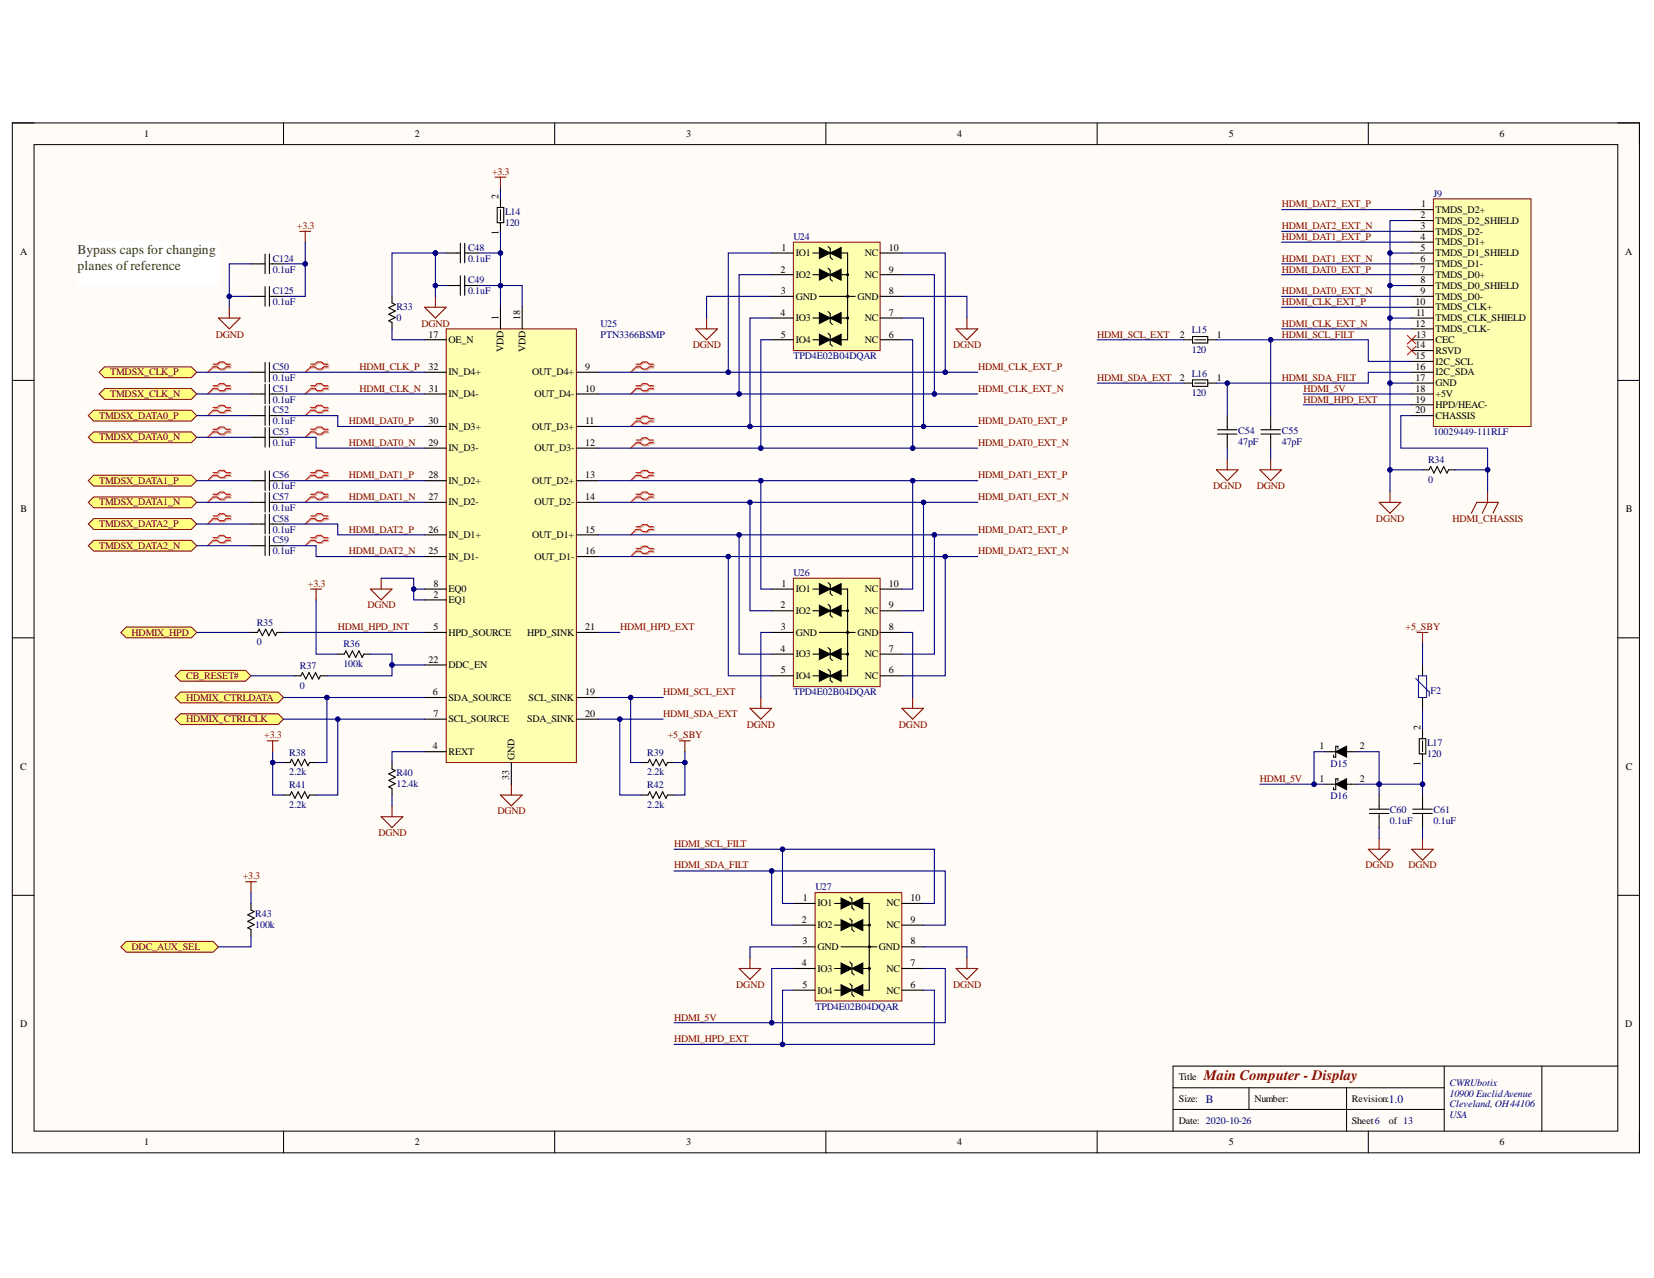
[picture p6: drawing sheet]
<svg xmlns="http://www.w3.org/2000/svg" width="279mm" height="216mm" viewBox="0 0 279 216" stroke-linecap="round" stroke-linejoin="round" font-family="sans-serif">
<defs><g id="words">
<text font-size="2.5" fill="#800000" x="203.3" y="182.5">Main Computer - Display</text>
<g font-size="2.3" fill="#274e13">
<text x="13.1" y="42.9">Bypass caps for changing</text>
<text x="13.1" y="45.6">planes ofreference</text>
</g>
<g font-size="1.9" fill="#000080">
<text x="203.7" y="186.3">B</text>
<text x="234.6" y="186.3">1.0</text>
</g>
<g font-size="1.7">
<text x="24.4" y="23.2">1</text>
<text x="70.1" y="23.2">2</text>
<text x="115.9" y="23.2">3</text>
<text x="161.7" y="23.2">4</text>
<text x="207.6" y="23.2">5</text>
<text x="253.3" y="23.2">6</text>
<text x="84.2" y="33.6" transform="rotate(-90 84.2 33.6)">2</text>
<text x="240" y="35">1</text>
<text x="242.5" y="35.9">TMDS_D2+</text>
<text x="84.2" y="39.7" transform="rotate(-90 84.2 39.7)">1</text>
<text x="240" y="36.9">2</text>
<text x="240" y="38.7">3</text>
<text x="240" y="40.6">4</text>
<text x="242.5" y="37.8">TMDS_D2_SHIELD</text>
<text x="242.5" y="39.6">TMDS_D2-</text>
<text x="242.5" y="41.4">TMDS_D1+</text>
<text x="3.4" y="43">A</text>
<text x="131.8" y="46.1">2</text>
<text x="132" y="42.3">1</text>
<text x="134.4" y="43.3">IO1</text>
<text x="134.4" y="46.9">IO2</text>
<text x="146.1" y="46.9">NC</text>
<text x="146.1" y="43.3">NC</text>
<text x="150.2" y="46.1">9</text>
<text x="150.2" y="42.3">10</text>
<text x="240" y="44.2">6</text>
<text x="240" y="46.1">7</text>
<text x="240" y="42.3">5</text>
<text x="240" y="47.8">8</text>
<text x="242.5" y="45.1">TMDS_D1-</text>
<text x="242.5" y="46.9">TMDS_D0+</text>
<text x="242.5" y="43.3">TMDS_D1_SHIELD</text>
<text x="274.5" y="43">A</text>
<text x="131.8" y="53.3">4</text>
<text x="131.9" y="49.7">3</text>
<text x="134.4" y="50.6">GND</text>
<text x="144.8" y="50.6">GND</text>
<text x="150.2" y="53.3">7</text>
<text x="150.2" y="49.7">8</text>
<text x="239.1" y="51.6">10</text>
<text x="239.2" y="53.3">11</text>
<text x="240" y="49.7">9</text>
<text x="242.5" y="48.8">TMDS_D0_SHIELD</text>
<text x="242.5" y="50.6">TMDS_D0-</text>
<text x="242.5" y="52.4">TMDS_CLK+</text>
<text x="72.4" y="57.1">17</text>
<text x="75.8" y="57.9">OE_N</text>
<text x="84.2" y="54.1" transform="rotate(-90 84.2 54.1)">1</text>
<text x="85.1" y="59.4" transform="rotate(-90 85.1 59.4)">VDD</text>
<text x="87.9" y="54.1" transform="rotate(-90 87.9 54.1)">18</text>
<text x="88.8" y="59.4" transform="rotate(-90 88.8 59.4)">VDD</text>
<text x="131.9" y="57.1">5</text>
<text x="134.4" y="54.3">IO3</text>
<text x="134.4" y="57.9">IO4</text>
<text x="146.1" y="57.9">NC</text>
<text x="146.1" y="54.3">NC</text>
<text x="150.2" y="57.1">6</text>
<text x="199.3" y="57.1">2</text>
<text x="205.5" y="57.1">1</text>
<text x="239.1" y="55.2">12</text>
<text x="239.1" y="58.8">14</text>
<text x="239.2" y="57.1">13</text>
<text x="242.5" y="54.3">TMDS_CLK_SHIELD</text>
<text x="242.5" y="56.1">TMDS_CLK-</text>
<text x="242.5" y="57.9">CEC</text>
<text x="242.5" y="59.8">RSVD</text>
<text x="72.4" y="62.5">32</text>
<text x="75.8" y="63.4">IN_D4+</text>
<text x="89.9" y="63.4">OUT_D4+</text>
<text x="98.8" y="62.5">9</text>
<text x="199.3" y="64.3">2</text>
<text x="205.5" y="64.3">1</text>
<text x="239.1" y="60.7">15</text>
<text x="239.1" y="62.5">16</text>
<text x="239.1" y="64.3">17</text>
<text x="242.5" y="61.6">I2C_SCL</text>
<text x="242.5" y="63.4">I2C_SDA</text>
<text x="242.5" y="65.2">GND</text>
<text x="72.4" y="71.7">30</text>
<text x="72.5" y="66.2">31</text>
<text x="75.8" y="67.1">IN_D4-</text>
<text x="90.3" y="67.1">OUT_D4-</text>
<text x="98.8" y="66.2">10</text>
<text x="98.8" y="71.7">11</text>
<text x="239.1" y="66.2">18</text>
<text x="239.1" y="68">19</text>
<text x="239.1" y="69.8">20</text>
<text x="242.5" y="67.1">+5V</text>
<text x="242.5" y="68.9">HPD/HEAC-</text>
<text x="242.5" y="70.7">CHASSIS</text>
<text x="72.4" y="75.3">29</text>
<text x="75.8" y="76.2">IN_D3-</text>
<text x="75.8" y="72.6">IN_D3+</text>
<text x="89.9" y="72.6">OUT_D3+</text>
<text x="90.3" y="76.2">OUT_D3-</text>
<text x="98.8" y="75.3">12</text>
<text x="72.4" y="80.8">28</text>
<text x="75.8" y="81.7">IN_D2+</text>
<text x="89.9" y="81.7">OUT_D2+</text>
<text x="98.8" y="80.8">13</text>
<text x="3.5" y="86.5">B</text>
<text x="72.4" y="84.5">27</text>
<text x="75.8" y="85.4">IN_D2-</text>
<text x="90.3" y="85.4">OUT_D2-</text>
<text x="98.8" y="84.5">14</text>
<text x="274.6" y="86.5">B</text>
<text x="72.4" y="93.6">25</text>
<text x="72.4" y="90">26</text>
<text x="75.8" y="94.6">IN_D1-</text>
<text x="75.8" y="90.9">IN_D1+</text>
<text x="89.9" y="90.9">OUT_D1+</text>
<text x="90.3" y="94.6">OUT_D1-</text>
<text x="98.8" y="90">15</text>
<text x="98.8" y="93.6">16</text>
<text x="73.2" y="101">2</text>
<text x="73.2" y="99.1">8</text>
<text x="75.8" y="101.9">EQ1</text>
<text x="75.8" y="100.1">EQ0</text>
<text x="132" y="99.1">1</text>
<text x="134.4" y="100.1">IO1</text>
<text x="146.1" y="100.1">NC</text>
<text x="150.2" y="99.1">10</text>
<text x="73.2" y="106.5">5</text>
<text x="75.8" y="107.4">HPD_SOURCE</text>
<text x="89" y="107.4">HPD_SINK</text>
<text x="98.8" y="106.5">21</text>
<text x="131.8" y="102.8">2</text>
<text x="131.9" y="106.5">3</text>
<text x="134.4" y="103.7">IO2</text>
<text x="134.4" y="107.4">GND</text>
<text x="144.8" y="107.4">GND</text>
<text x="146.1" y="103.7">NC</text>
<text x="150.2" y="106.5">8</text>
<text x="150.2" y="102.8">9</text>
<text x="72.4" y="112">22</text>
<text x="75.8" y="112.9">DDC_EN</text>
<text x="131.8" y="110.1">4</text>
<text x="131.9" y="113.8">5</text>
<text x="134.4" y="111.1">IO3</text>
<text x="146.1" y="111.1">NC</text>
<text x="150.2" y="113.8">6</text>
<text x="150.2" y="110.1">7</text>
<text x="73.1" y="117.5">6</text>
<text x="75.8" y="118.4">SDA_SOURCE</text>
<text x="89.3" y="118.4">SCL_SINK</text>
<text x="98.8" y="117.5">19</text>
<text x="134.4" y="114.7">IO4</text>
<text x="146.1" y="114.7">NC</text>
<text x="73.2" y="121.1">7</text>
<text x="75.8" y="122">SCL_SOURCE</text>
<text x="89" y="122">SDA_SINK</text>
<text x="98.8" y="121.1">20</text>
<text x="240" y="123.3" transform="rotate(-90 240 123.3)">2</text>
<text x="3.4" y="130.1">C</text>
<text x="73.1" y="126.6">4</text>
<text x="75.8" y="127.5">REXT</text>
<text x="86" y="131.8" transform="rotate(-90 86 131.8)">33</text>
<text x="86.9" y="128.5" transform="rotate(-90 86.9 128.5)">GND</text>
<text x="222.9" y="126.6">1</text>
<text x="229.7" y="126.6">2</text>
<text x="240" y="129.5" transform="rotate(-90 240 129.5)">1</text>
<text x="274.6" y="130.1">C</text>
<text x="222.9" y="132.1">1</text>
<text x="229.7" y="132.1">2</text>
<text x="135.5" y="155.9">2</text>
<text x="135.6" y="152.2">1</text>
<text x="138.1" y="153.1">IO1</text>
<text x="149.7" y="153.1">NC</text>
<text x="153.8" y="155.9">9</text>
<text x="153.8" y="152.2">10</text>
<text x="135.5" y="159.6">3</text>
<text x="138.1" y="156.9">IO2</text>
<text x="138.1" y="160.5">GND</text>
<text x="148.5" y="160.5">GND</text>
<text x="149.7" y="156.9">NC</text>
<text x="153.8" y="159.6">8</text>
<text x="135.5" y="163.3">4</text>
<text x="135.5" y="166.9">5</text>
<text x="138.1" y="164.1">IO3</text>
<text x="138.1" y="167.8">IO4</text>
<text x="149.7" y="167.8">NC</text>
<text x="149.7" y="164.1">NC</text>
<text x="153.8" y="166.9">6</text>
<text x="153.8" y="163.3">7</text>
<text x="3.4" y="173.5">D</text>
<text x="274.5" y="173.5">D</text>
<text x="199.1" y="182.5">Title</text>
<text x="199.1" y="186.1">Size:</text>
<text x="199.1" y="189.8">Date: 2020-10-26</text>
<text x="211.9" y="186.1">Number:</text>
<text x="228.4" y="186.1">Revision:</text>
<text x="228.4" y="189.8">Sheet6</text>
<text x="234.6" y="189.8">of 13</text>
<text x="24.4" y="193.4">1</text>
<text x="70.1" y="193.4">2</text>
<text x="115.9" y="193.4">3</text>
<text x="161.7" y="193.4">4</text>
<text x="207.6" y="193.4">5</text>
<text x="253.3" y="193.4">6</text>
</g>
<g font-size="1.7" fill="#800000">
<text x="83.1" y="29.5">+3.3</text>
<text x="216.5" y="35">HDMI_DAT2_EXT_P</text>
<text x="50.1" y="38.7">+3.3</text>
<text x="216.5" y="38.7">HDMI_DAT2_EXT_N</text>
<text x="216.5" y="40.6">HDMI_DAT1_EXT_P</text>
<text x="216.5" y="44.2">HDMI_DAT1_EXT_N</text>
<text x="216.5" y="46.1">HDMI_DAT0_EXT_P</text>
<text x="216.5" y="49.7">HDMI_DAT0_EXT_N</text>
<text x="216.5" y="51.6">HDMI_CLK_EXT_P</text>
<text x="36.4" y="57.1">DGND</text>
<text x="71.2" y="55.2">DGND</text>
<text x="117" y="58.8">DGND</text>
<text x="161" y="58.8">DGND</text>
<text x="185.3" y="57.1">HDMI_SCL_EXT</text>
<text x="216.5" y="55.2">HDMI_CLK_EXT_N</text>
<text x="216.5" y="57.1">HDMI_SCL_FILT</text>
<text x="18.6" y="63.4">TMDSX_CLK_P</text>
<text x="60.7" y="62.5">HDMI_CLK_P</text>
<text x="165.2" y="62.5">HDMI_CLK_EXT_P</text>
<text x="185.3" y="64.3">HDMI_SDA_EXT</text>
<text x="216.5" y="64.3">HDMI_SDA_FILT</text>
<text x="16.7" y="70.7">TMDSX_DATA0_P</text>
<text x="18.6" y="67.1">TMDSX_CLK_N</text>
<text x="58.9" y="71.7">HDMI_DAT0_P</text>
<text x="60.7" y="66.2">HDMI_CLK_N</text>
<text x="165.2" y="66.2">HDMI_CLK_EXT_N</text>
<text x="165.2" y="71.7">HDMI_DAT0_EXT_P</text>
<text x="220.2" y="66.2">HDMI_5V</text>
<text x="220.2" y="68">HDMI_HPD_EXT</text>
<text x="16.7" y="74.4">TMDSX_DATA0_N</text>
<text x="58.9" y="75.3">HDMI_DAT0_N</text>
<text x="165.2" y="75.3">HDMI_DAT0_EXT_N</text>
<text x="16.7" y="81.7">TMDSX_DATA1_P</text>
<text x="58.9" y="80.8">HDMI_DAT1_P</text>
<text x="165.2" y="80.8">HDMI_DAT1_EXT_P</text>
<text x="205" y="82.7">DGND</text>
<text x="212.3" y="82.7">DGND</text>
<text x="16.7" y="85.4">TMDSX_DATA1_N</text>
<text x="16.7" y="89.1">TMDSX_DATA2_P</text>
<text x="58.9" y="84.5">HDMI_DAT1_N</text>
<text x="165.2" y="84.5">HDMI_DAT1_EXT_N</text>
<text x="232.4" y="88.1">DGND</text>
<text x="245.4" y="88.1">HDMI_CHASSIS</text>
<text x="16.7" y="92.7">TMDSX_DATA2_N</text>
<text x="58.9" y="90">HDMI_DAT2_P</text>
<text x="58.9" y="93.6">HDMI_DAT2_N</text>
<text x="165.2" y="90">HDMI_DAT2_EXT_P</text>
<text x="165.2" y="93.6">HDMI_DAT2_EXT_N</text>
<text x="52" y="99.1">+3.3</text>
<text x="22.2" y="107.4">HDMIX_HPD</text>
<text x="57.1" y="106.5">HDMI_HPD_INT</text>
<text x="62.1" y="102.8">DGND</text>
<text x="104.8" y="106.5">HDMI_HPD_EXT</text>
<text x="237.4" y="106.5">+5_SBY</text>
<text x="31.5" y="118.4">HDMIX_CTRLDATA</text>
<text x="31.5" y="114.7">CB_RESET#</text>
<text x="112" y="117.5">HDMI_SCL_EXT</text>
<text x="31.5" y="122">HDMIX_CTRLCLK</text>
<text x="44.6" y="124.7">+3.3</text>
<text x="112" y="121.1">HDMI_SDA_EXT</text>
<text x="112.8" y="124.7">+5_SBY</text>
<text x="126.2" y="123">DGND</text>
<text x="151.9" y="123">DGND</text>
<text x="84" y="137.6">DGND</text>
<text x="212.8" y="132.1">HDMI_5V</text>
<text x="63.9" y="141.2">DGND</text>
<text x="113.9" y="143.1">HDMI_SCL_FILT</text>
<text x="41" y="148.6">+3.3</text>
<text x="113.9" y="146.7">HDMI_SDA_FILT</text>
<text x="230.7" y="146.7">DGND</text>
<text x="237.9" y="146.7">DGND</text>
<text x="22.2" y="160.5">DDC_AUX_SEL</text>
<text x="124.4" y="166.9">DGND</text>
<text x="161" y="166.9">DGND</text>
<text x="113.9" y="172.4">HDMI_5V</text>
<text x="113.9" y="176">HDMI_HPD_EXT</text>
</g>
<g font-size="1.7" fill="#000080">
<text x="242.2" y="33.2">J9</text>
<text x="85.3" y="38.1">120</text>
<text x="85.3" y="36.3">L14</text>
<text x="134" y="40.6">U24</text>
<text x="46.1" y="44.2">C124</text>
<text x="46.1" y="46.1">0.1uF</text>
<text x="79.1" y="42.3">C48</text>
<text x="79.1" y="44.2">0.1uF</text>
<text x="79.1" y="47.8">C49</text>
<text x="46.1" y="49.7">C125</text>
<text x="46.1" y="51.6">0.1uF</text>
<text x="67" y="52.4">R33</text>
<text x="79.1" y="49.7">0.1uF</text>
<text x="67" y="54.3">0</text>
<text x="101.5" y="55.2">U25</text>
<text x="101.5" y="57.1">PTN3366BSMP</text>
<text x="201.3" y="59.6">120</text>
<text x="201.3" y="56.3">L15</text>
<text x="46.1" y="62.5">C50</text>
<text x="46.1" y="64.3">0.1uF</text>
<text x="134" y="60.7">TPD4E02B04DQAR</text>
<text x="201.3" y="63.6">L16</text>
<text x="46.1" y="66.2">C51</text>
<text x="46.1" y="68">0.1uF</text>
<text x="46.1" y="69.8">C52</text>
<text x="46.1" y="71.7">0.1uF</text>
<text x="201.3" y="66.9">120</text>
<text x="46.1" y="73.5">C53</text>
<text x="46.1" y="75.3">0.1uF</text>
<text x="209.2" y="73.3">C54</text>
<text x="209.2" y="75.1">47pF</text>
<text x="216.5" y="73.3">C55</text>
<text x="216.5" y="75.1">47pF</text>
<text x="242.2" y="73.5">10029449-111RLF</text>
<text x="46.1" y="80.8">C56</text>
<text x="46.1" y="82.7">0.1uF</text>
<text x="241.2" y="78.3">R34</text>
<text x="241.2" y="81.6">0</text>
<text x="46.1" y="84.5">C57</text>
<text x="46.1" y="86.3">0.1uF</text>
<text x="46.1" y="88.1">C58</text>
<text x="46.1" y="90">0.1uF</text>
<text x="46.1" y="91.8">C59</text>
<text x="46.1" y="93.6">0.1uF</text>
<text x="134" y="97.3">U26</text>
<text x="43.4" y="105.7">R35</text>
<text x="43.4" y="109">0</text>
<text x="50.6" y="113.1">R37</text>
<text x="58" y="109.4">R36</text>
<text x="58" y="112.7">100k</text>
<text x="50.6" y="116.4">0</text>
<text x="134" y="117.5">TPD4E02B04DQAR</text>
<text x="241.7" y="117.3">F2</text>
<text x="48.9" y="127.7">R38</text>
<text x="48.9" y="131">2.2k</text>
<text x="67" y="131.2">R40</text>
<text x="109.3" y="127.7">R39</text>
<text x="109.3" y="131">2.2k</text>
<text x="224.7" y="129.6">D15</text>
<text x="241.1" y="127.9">120</text>
<text x="241.1" y="126.1">L17</text>
<text x="48.9" y="133.2">R41</text>
<text x="48.9" y="136.5">2.2k</text>
<text x="67" y="133">12.4k</text>
<text x="109.3" y="133.2">R42</text>
<text x="109.3" y="136.5">2.2k</text>
<text x="224.7" y="135.1">D16</text>
<text x="234.8" y="137.4">C60</text>
<text x="242.2" y="137.4">C61</text>
<text x="234.8" y="139.3">0.1uF</text>
<text x="242.2" y="139.3">0.1uF</text>
<text x="43.1" y="155">R43</text>
<text x="137.7" y="150.4">U27</text>
<text x="43.1" y="156.9">100k</text>
<text x="137.7" y="170.5">TPD4E02B04DQAR</text>
<text x="244.9" y="183.4">CWRUbotix</text>
<text x="244.9" y="185.2">10900 EuclidAvenue</text>
<text x="244.9" y="187">Cleveland, OH44106</text>
<text x="244.9" y="188.9">USA</text>
</g>
</g></defs>
<path d="M2.1 20.8h274.8v174h-274.8z" fill-rule="evenodd" fill="#fffcf8"/>
<path d="M2.1 20.8h274.8v174h-274.8z" fill="none" stroke="#000" stroke-width=".17"/>
<path d="M5.7 24.4h267.6v166.7h-267.6z" fill-rule="evenodd" fill="#fffcf8"/>
<g fill="none" stroke="#000" stroke-width=".17">
<path d="M2.1 20.8h3.6M5.7 24.4h267.6v166.7h-267.6zM47.9 20.8v3.6M93.7 20.8v3.6M139.5 20.8v3.6M185.3 20.8v3.6M231.1 20.8v3.6M273.3 20.8h3.6v3.6M2.1 64.3h3.6M273.3 64.3h3.6M2.1 107.8h3.6M273.3 107.8h3.6"/>
<path d="M2.1 151.3h3.6M273.3 151.3h3.6M47.9 191.1v3.7M93.7 191.1v3.7M139.5 191.1v3.7M185.3 191.1v3.7M198.1 183.8h45.9M198.1 187.4h45.9M211 183.8v3.6M227.5 183.8v7.3M231.1 191.1v3.7M244 180.1v11"/>
<path d="M260.5 180.1v11M273.3 180.1h-75.2v11M276.9 191.1v3.7"/>
</g>
<path d="M20.4 106.8l.9-.9h11l.9 .9-.9 1h-11z" fill-rule="evenodd" fill="#ffff80"/>
<path d="M20.4 106.8l.9-.9h11l.9 .9-.9 1h-11z" fill="none" stroke="#800000" stroke-width=".17"/>
<path d="M29.6 121.5l.9-.9h16.5l.9 .9-.9 .9h-16.5z" fill-rule="evenodd" fill="#ffff80"/>
<path d="M29.6 121.5l.9-.9h16.5l.9 .9-.9 .9h-16.5z" fill="none" stroke="#800000" stroke-width=".17"/>
<path d="M30.5 116.9h16.5l.9 .9-.9 .9h-16.5l-.9-.9z" fill-rule="evenodd" fill="#ffff80"/>
<path d="M30.5 116.9h16.5l.9 .9-.9 .9h-16.5l-.9-.9z" fill="none" stroke="#800000" stroke-width=".17"/>
<path d="M83.6 29.9h1.9M84.5 29.9v1.9M71.7 51.9h3.7l-1.8 1.8zM73.6 50.1v1.8M233 84.9h3.6l-1.8 1.8zM234.8 83v1.9M84.5 134.3h3.7l-1.8 1.8zM86.4 132.5v1.8" fill="none" stroke="#800000" stroke-width=".18"/>
<g fill="none" stroke="#d0a19e" stroke-width=".18">
<path d="M36.2 61.7h.7l.4-.4h.7l.4 .4h.7M36.2 62.2h.7l.4 .3h.7l.4-.3h.7M36.2 65.4h.7l.4-.4h.7l.4 .4h.7M36.2 65.8h.7l.4 .4h.7l.4-.4h.7M36.2 69h.7l.4-.3h.7l.4 .3h.7M36.2 69.5h.7l.4 .3h.7l.4-.3h.7M36.2 72.7h.7l.4-.4h.7l.4 .4h.7M36.2 73.1h.7l.4 .4h.7l.4-.4h.7M52.7 61.7h.7l.4-.4h.7l.4 .4h.7M52.7 62.2h.7l.4 .3h.7l.4-.3h.7M52.7 65.4h.7l.4-.4h.7l.4 .4h.7M52.7 65.8h.7l.4 .4h.7l.4-.4h.7"/>
<path d="M52.7 69h.7l.4-.3h.7l.4 .3h.7M52.7 69.5h.7l.4 .3h.7l.4-.3h.7M52.7 72.7h.7l.4-.4h.7l.4 .4h.7M52.7 73.1h.7l.4 .4h.7l.4-.4h.7M107.6 61.7h.8l.3-.4h.8l.3 .4h.8M107.6 62.2h.8l.3 .3h.8l.3-.3h.8M107.6 65.4h.8l.3-.4h.8l.3 .4h.8M107.6 65.8h.8l.3 .4h.8l.3-.4h.8M107.6 70.9h.8l.3-.4h.8l.3 .4h.8M107.6 71.3h.8l.3 .4h.8l.3-.4h.8M107.6 74.5h.8l.3-.3h.8l.3 .3h.8M107.6 75h.8l.3 .3h.8l.3-.3h.8"/>
<path d="M36.2 80h.7l.4-.4h.7l.4 .4h.7M36.2 80.5h.7l.4 .3h.7l.4-.3h.7M36.2 83.7h.7l.4-.4h.7l.4 .4h.7M36.2 84.1h.7l.4 .4h.7l.4-.4h.7M36.2 87.3h.7l.4-.3h.7l.4 .3h.7M36.2 87.8h.7l.4 .4h.7l.4-.4h.7M36.2 91h.7l.4-.4h.7l.4 .4h.7M36.2 91.5h.7l.4 .3h.7l.4-.3h.7M52.7 80h.7l.4-.4h.7l.4 .4h.7M52.7 80.5h.7l.4 .3h.7l.4-.3h.7M52.7 83.7h.7l.4-.4h.7l.4 .4h.7M52.7 84.1h.7l.4 .4h.7l.4-.4h.7"/>
<path d="M52.7 87.3h.7l.4-.3h.7l.4 .3h.7M52.7 87.8h.7l.4 .4h.7l.4-.4h.7M52.7 91h.7l.4-.4h.7l.4 .4h.7M52.7 91.5h.7l.4 .3h.7l.4-.3h.7M107.6 80h.8l.3-.4h.8l.3 .4h.8M107.6 80.5h.8l.3 .3h.8l.3-.3h.8M107.6 83.7h.8l.3-.4h.8l.3 .4h.8M107.6 84.1h.8l.3 .4h.8l.3-.4h.8M107.6 89.2h.8l.3-.4h.8l.3 .4h.8M107.6 89.6h.8l.3 .4h.8l.3-.4h.8M107.6 92.8h.8l.3-.3h.8l.3 .3h.8M107.6 93.3h.8l.3 .4h.8l.3-.4h.8"/>
</g>
<g fill="none" stroke="#d0a19e" stroke-width=".17">
<path d="M36.2 62.2l-1.1 .7M36.2 65.8l-1.1 .8M36.2 69.5l-1.1 .7M36.2 73.1l-1.1 .8M52.7 62.2l-1.1 .7M52.7 65.8l-1.1 .8M52.7 69.5l-1.1 .7M52.7 73.1l-1.1 .8M107.6 62.2l-1.1 .7M107.6 65.8l-1.1 .8M107.6 71.3l-1.1 .7M107.6 75l-1.1 .7"/>
<path d="M36.2 80.5l-1.1 .7M36.2 84.1l-1.1 .8M36.2 87.8l-1.1 .7M36.2 91.5l-1.1 .7M52.7 80.5l-1.1 .7M52.7 84.1l-1.1 .8M52.7 87.8l-1.1 .7M52.7 91.5l-1.1 .7M107.6 80.5l-1.1 .7M107.6 84.1l-1.1 .8M107.6 89.6l-1.1 .8M107.6 93.3l-1.1 .7"/>
</g>
<g fill="none" stroke="#f00" stroke-width=".18">
<path d="M36 61.5h.7l.4-.4h.7l.4 .4h.7M36 62h.7l.4 .3h.7l.4-.3h.7M36 65.2h.7l.4-.4h.7l.4 .4h.7M36 65.6h.7l.4 .4h.7l.4-.4h.7M36 68.8h.7l.4-.3h.7l.4 .3h.7M36 69.3h.7l.4 .4h.7l.4-.4h.7M36 72.5h.7l.4-.4h.7l.4 .4h.7M36 73h.7l.4 .3h.7l.4-.3h.7M36 79.8h.7l.4-.3h.7l.4 .3h.7M52.5 61.5h.7l.4-.4h.7l.4 .4h.7M52.5 62h.7l.4 .3h.7l.4-.3h.7M52.5 65.2h.7l.4-.4h.7l.4 .4h.7"/>
<path d="M52.5 65.6h.7l.4 .4h.7l.4-.4h.7M52.5 68.8h.7l.4-.3h.7l.4 .3h.7M52.5 69.3h.7l.4 .4h.7l.4-.4h.7M52.5 72.5h.7l.4-.4h.7l.4 .4h.7M52.5 73h.7l.4 .3h.7l.4-.3h.7M52.5 79.8h.7l.4-.3h.7l.4 .3h.7M107.4 61.5h.8l.3-.4h.8l.3 .4h.8M107.4 62h.8l.3 .3h.8l.3-.3h.8M107.4 65.2h.8l.3-.4h.8l.3 .4h.8M107.4 65.6h.8l.3 .4h.8l.3-.4h.8M107.4 70.7h.8l.3-.4h.8l.3 .4h.8M107.4 71.1h.8l.3 .4h.8l.3-.4h.8"/>
<path d="M107.4 74.3h.8l.3-.3h.8l.3 .3h.8M107.4 74.8h.8l.3 .4h.8l.3-.4h.8M107.4 79.8h.8l.3-.3h.8l.3 .3h.8M36 80.3h.7l.4 .4h.7l.4-.4h.7M36 83.5h.7l.4-.4h.7l.4 .4h.7M36 84h.7l.4 .3h.7l.4-.3h.7M36 87.2h.7l.4-.4h.7l.4 .4h.7M36 87.6h.7l.4 .4h.7l.4-.4h.7M36 90.8h.7l.4-.3h.7l.4 .3h.7M36 91.3h.7l.4 .3h.7l.4-.3h.7M52.5 80.3h.7l.4 .4h.7l.4-.4h.7M52.5 83.5h.7l.4-.4h.7l.4 .4h.7"/>
<path d="M52.5 84h.7l.4 .3h.7l.4-.3h.7M52.5 87.2h.7l.4-.4h.7l.4 .4h.7M52.5 87.6h.7l.4 .4h.7l.4-.4h.7M52.5 90.8h.7l.4-.3h.7l.4 .3h.7M52.5 91.3h.7l.4 .3h.7l.4-.3h.7M107.4 80.3h.8l.3 .4h.8l.3-.4h.8M107.4 83.5h.8l.3-.4h.8l.3 .4h.8M107.4 84h.8l.3 .3h.8l.3-.3h.8M107.4 89h.8l.3-.4h.8l.3 .4h.8M107.4 89.4h.8l.3 .4h.8l.3-.4h.8M107.4 92.6h.8l.3-.3h.8l.3 .3h.8M107.4 93.1h.8l.3 .4h.8l.3-.4h.8"/>
</g>
<g fill="none" stroke="#f00" stroke-width=".17">
<path d="M36 62l-.9 .9M36 65.6l-.9 1M36 69.3l-.9 .9M36 73l-.9 .9M52.5 62l-.9 .9M52.5 65.6l-.9 1M52.5 69.3l-.9 .9M52.5 73l-.9 .9M107.4 62l-.9 .9M107.4 65.6l-.9 1M107.4 71.1l-.9 .9M107.4 74.8l-.9 .9"/>
<path d="M36 80.3l-.9 .9M36 84l-.9 .9M36 87.6l-.9 .9M36 91.3l-.9 .9M52.5 80.3l-.9 .9M52.5 84l-.9 .9M52.5 87.6l-.9 .9M52.5 91.3l-.9 .9M107.4 80.3l-.9 .9M107.4 84l-.9 .9M107.4 89.4l-.9 1M107.4 93.1l-.9 .9"/>
</g>
<path d="M21.3 159h14.7l.9 1-.9 .9h-14.7l-.9-.9z" fill-rule="evenodd" fill="#ffff80"/>
<path d="M21.3 159h14.7l.9 1-.9 .9h-14.7l-.9-.9z" fill="none" stroke="#800000" stroke-width=".17"/>
<g fill="none" stroke="#800000" stroke-width=".18">
<path d="M117.5 55.6h3.7l-1.8 1.8zM119.4 53.7v1.9M161.5 55.6h3.7l-1.9 1.8zM163.3 53.7v1.9M52.5 99.5h1.8M53.4 99.5v1.8M62.6 99.5h3.6l-1.8 1.8zM64.4 97.7v1.8M248.5 86.7l1-1.8h3.6l-.9 1.8M251.3 83v1.9l-.9 1.8M126.7 119.7h3.7l-1.9 1.8zM128.5 117.8v1.9"/>
<path d="M152.3 119.7h3.7l-1.8 1.8zM154.2 117.8v1.9M239.4 106.8h1.8M240.3 106.8v1.9M45.1 125.2h1.9M46.1 125.2v1.8M64.4 138h3.6l-1.8 1.8zM66.2 136.1v1.9M114.8 125.2h1.8M115.7 125.2v1.8M41.5 149h1.8M42.4 149v1.8"/>
<path d="M231.1 143.5h3.7l-1.8 1.8zM233 141.6v1.9M238.5 143.5h3.6l-1.8 1.8zM240.3 141.6v1.9M124.9 163.6h3.6l-1.8 1.8zM126.7 161.8v1.8M161.5 163.6h3.7l-1.9 1.8zM163.3 161.8v1.8"/>
</g>
<path d="M237.7 58.5l1.5 1.5M237.7 56.7l1.5 1.4M239.2 58.5l-1.5 1.5M239.2 56.7l-1.5 1.4" fill="none" stroke="#f00" stroke-width=".17"/>
<path d="M29.6 114.2l.9-.9h11l.9 .9-.9 .9h-11z" fill-rule="evenodd" fill="#ffff80"/>
<path d="M29.6 114.2l.9-.9h11l.9 .9-.9 .9h-11z" fill="none" stroke="#800000" stroke-width=".17"/>
<path d="M205.5 79.4h3.7l-1.9 1.8zM207.3 77.5v1.9M212.8 79.4h3.7l-1.9 1.8zM214.6 77.5v1.9" fill="none" stroke="#800000" stroke-width=".18"/>
<path d="M14.9 70.2l.9-.9h16.5l.9 .9-.9 .9h-16.5z" fill-rule="evenodd" fill="#ffff80"/>
<path d="M14.9 70.2l.9-.9h16.5l.9 .9-.9 .9h-16.5z" fill="none" stroke="#800000" stroke-width=".17"/>
<path d="M15.8 73h16.5l.9 .9-.9 .9h-16.5l-.9-.9z" fill-rule="evenodd" fill="#ffff80"/>
<path d="M15.8 73h16.5l.9 .9-.9 .9h-16.5l-.9-.9z" fill="none" stroke="#800000" stroke-width=".17"/>
<path d="M15.8 80.3h16.5l.9 .9-.9 .9h-16.5l-.9-.9z" fill-rule="evenodd" fill="#ffff80"/>
<path d="M15.8 80.3h16.5l.9 .9-.9 .9h-16.5l-.9-.9z" fill="none" stroke="#800000" stroke-width=".17"/>
<path d="M14.9 84.9l.9-.9h16.5l.9 .9-.9 .9h-16.5z" fill-rule="evenodd" fill="#ffff80"/>
<path d="M14.9 84.9l.9-.9h16.5l.9 .9-.9 .9h-16.5z" fill="none" stroke="#800000" stroke-width=".17"/>
<path d="M15.8 87.6h16.5l.9 .9-.9 .9h-16.5l-.9-.9z" fill-rule="evenodd" fill="#ffff80"/>
<path d="M15.8 87.6h16.5l.9 .9-.9 .9h-16.5l-.9-.9z" fill="none" stroke="#800000" stroke-width=".17"/>
<path d="M14.9 92.2l.9-.9h16.5l.9 .9-.9 .9h-16.5z" fill-rule="evenodd" fill="#ffff80"/>
<path d="M14.9 92.2l.9-.9h16.5l.9 .9-.9 .9h-16.5z" fill="none" stroke="#800000" stroke-width=".17"/>
<path d="M16.7 62.9l1-.9h14.6l.9 .9-.9 .9h-14.6z" fill-rule="evenodd" fill="#ffff80"/>
<path d="M16.7 62.9l1-.9h14.6l.9 .9-.9 .9h-14.6z" fill="none" stroke="#800000" stroke-width=".17"/>
<path d="M16.7 66.6l1-1h14.6l.9 1-.9 .9h-14.6z" fill-rule="evenodd" fill="#ffff80"/>
<path d="M16.7 66.6l1-1h14.6l.9 1-.9 .9h-14.6z" fill="none" stroke="#800000" stroke-width=".17"/>
<g fill="none" stroke="#000" stroke-width=".18">
<path d="M84 35.1h1.1v2.5h-1.1zM84.5 33.6v1.5M84.5 35.4v1.9M84.5 37.6v1.5M75.4 42.7h2.4M75.4 48.2h2.4M77.8 41.1v3.3M77.8 46.6v3.3M78.5 42.7h2.4M78.5 41.1v3.3M78.5 46.6v3.3M78.5 48.2h2.4"/>
<path d="M200 57.4h1.4M201.4 56.9h2.6v1h-2.6zM201.8 57.4h1.9M204 57.4h1.5M42.4 62.9h2.4M42.4 66.6h2.4M42.4 70.2h2.4M42.4 73.9h2.4M44.8 61.2v3.3M44.8 64.9v3.3M44.8 68.6v3.3M44.8 72.2v3.3"/>
<path d="M44.8 79.6v3.3M45.5 62.9h2.4M45.5 61.2v3.3M45.5 64.9v3.3M45.5 68.6v3.3M45.5 72.2v3.3M45.5 79.6v3.3M45.5 66.6h2.4M45.5 70.2h2.4M45.5 73.9h2.4M200 64.7h1.4M201.4 64.2h2.6v1.1h-2.6z"/>
<path d="M201.8 64.7h1.9M204 64.7h1.5M205.7 72.6h3.3M205.7 73.3h3.3M207.3 70.2v2.4M207.3 73.3v2.4M213 72.6h3.3M213 73.3h3.3M214.6 70.2v2.4M214.6 73.3v2.4M42.4 81.2h2.4M42.4 84.9h2.4"/>
<path d="M42.4 88.5h2.4M42.4 92.2h2.4M44.8 83.2v3.3M44.8 86.9v3.3M44.8 90.5v3.3M45.5 83.2v3.3M45.5 86.9v3.3M45.5 90.5v3.3M45.5 81.2h2.4M45.5 84.9h2.4M45.5 88.5h2.4M45.5 92.2h2.4"/>
<path d="M231.3 137.4h3.3M231.3 136.7h3.3M233 134.3v2.4M233 137.4v2.4M238.7 137.4h3.2M238.7 136.7h3.2M239.7 124.8h1.1v2.6h-1.1zM240.3 123.3v1.5M240.3 125.2v1.8M240.3 127.4v1.4M240.3 134.3v2.4M240.3 137.4v2.4"/>
</g>
<path d="M134 40.9h14.7v18.3h-14.7z" fill-rule="evenodd" fill="#ffffb0"/>
<path d="M134 40.9h14.7v18.3h-14.7z" fill="none" stroke="#800000" stroke-width=".17"/>
<g fill="none" stroke="#000" stroke-width=".18">
<path d="M130.4 42.7h3.6M130.4 46.4h3.6M130.4 50.1h3.6M130.4 53.7h3.6M130.4 57.4h3.6M137.3 42.7h1.1M137.3 46.4h1.1M137.3 53.7h1.1M137.3 57.4h1.1M138.4 41.8l1.8 .9-1.8 1zM138.4 45.5l1.8 .9-1.8 .9zM138.4 52.8l1.8 .9-1.8 .9z"/>
<path d="M138.4 56.5l1.8 .9-1.8 .9zM138.4 50.1h6.1M139.9 41.6l.3 .4v1.5l.4 .3M139.9 45.3l.3 .4v1.4l.4 .4M139.9 52.6l.3 .4v1.5l.4 .3M139.9 56.3l.3 .4v1.4l.4 .4M140.2 42.7l1.9-.9v1.9zM140.2 46.4l1.9-.9v1.8zM140.2 53.7l1.9-.9v1.8zM140.2 57.4l1.9-.9v1.8zM142.1 42.7h1.1v14.7h-1.1M142.1 46.4h1.1"/>
<path d="M142.1 53.7h1.1M148.7 42.7h3.6M148.7 46.4h3.6M148.7 50.1h3.6M148.7 53.7h3.6M148.7 57.4h3.6"/>
<circle cx="143.2" cy="53.7" r=".15"/>
<circle cx="143.2" cy="46.4" r=".15"/>
<circle cx="143.2" cy="50.1" r=".15"/>
</g>
<path d="M138.4 41.8l1.8 .9-1.8 1zM138.4 45.5l1.8 .9-1.8 .9zM138.4 52.8l1.8 .9-1.8 .9zM138.4 56.5l1.8 .9-1.8 .9zM140.2 42.7l1.9-.9v1.9zM140.2 46.4l1.9-.9v1.8zM140.2 53.7l1.9-.9v1.8zM140.2 57.4l1.9-.9v1.8z" fill="#000"/>
<path d="M134 97.7h14.7v18.3h-14.7z" fill-rule="evenodd" fill="#ffffb0"/>
<path d="M134 97.7h14.7v18.3h-14.7z" fill="none" stroke="#800000" stroke-width=".17"/>
<g fill="none" stroke="#000" stroke-width=".18">
<path d="M130.4 99.5h3.6M137.3 99.5h1.1M138.4 98.6l1.8 .9-1.8 .9zM139.9 98.4l.3 .4v1.5l.4 .3M140.2 99.5l1.9-.9v1.8zM142.1 99.5h1.1v14.7h-1.1M148.7 99.5h3.6M130.4 103.2h3.6M130.4 106.8h3.6M130.4 110.5h3.6M130.4 114.2h3.6M137.3 103.2h1.1"/>
<path d="M137.3 110.5h1.1M137.3 114.2h1.1M138.4 102.3l1.8 .9-1.8 .9zM138.4 109.6l1.8 .9-1.8 .9zM138.4 113.3l1.8 .9-1.8 .9zM138.4 106.8h6.1M139.9 102.1l.3 .3v1.5l.4 .4M139.9 109.4l.3 .4v1.4l.4 .4M139.9 113.1l.3 .3v1.5l.4 .4M140.2 103.2l1.9-.9v1.8zM140.2 110.5l1.9-.9v1.8zM140.2 114.2l1.9-.9v1.8z"/>
<path d="M142.1 103.2h1.1M142.1 110.5h1.1M148.7 103.2h3.6M148.7 106.8h3.6M148.7 110.5h3.6M148.7 114.2h3.6"/>
<circle cx="143.2" cy="110.5" r=".15"/>
<circle cx="143.2" cy="103.2" r=".15"/>
<circle cx="143.2" cy="106.8" r=".15"/>
</g>
<path d="M140.2 99.5l1.9-.9v1.8zM138.4 98.6l1.8 .9-1.8 .9zM138.4 102.3l1.8 .9-1.8 .9zM138.4 109.6l1.8 .9-1.8 .9zM138.4 113.3l1.8 .9-1.8 .9zM140.2 103.2l1.9-.9v1.8zM140.2 110.5l1.9-.9v1.8zM140.2 114.2l1.9-.9v1.8z" fill="#000"/>
<path d="M137.7 150.8h14.6v18.3h-14.6z" fill-rule="evenodd" fill="#ffffb0"/>
<path d="M137.7 150.8h14.6v18.3h-14.6z" fill="none" stroke="#800000" stroke-width=".17"/>
<g fill="none" stroke="#000" stroke-width=".18">
<path d="M66.2 50.1v1.1l.6 .2-1.1 .6 1.1 .5-1.1 .6 1.1 .5-1.1 .6 .5 .3v1.1M240.3 79.4h1.1l.3-.6 .5 1.1 .6-1.1 .5 1.1 .6-1.1 .5 1.1 .3-.5h1.1M42.4 106.8h1.1l.3-.5 .5 1.1 .6-1.1 .5 1.1 .6-1.1 .5 1.1 .3-.6h1.1M49.7 114.2h1.1l.3-.6 .6 1.1 .5-1.1 .6 1.1 .5-1.1 .5 1.1 .3-.5h1.1M57.1 110.5h1.1l.2-.5 .6 1.1 .5-1.1 .6 1.1 .5-1.1 .6 1.1 .3-.6h1.1M47.9 128.8h1.1l.3-.5 .5 1.1 .6-1.1 .5 1.1 .6-1.1 .5 1.1 .3-.6h1.1M47.9 134.3h1.1l.3-.5 .5 1.1 .6-1.1 .5 1.1 .6-1.1 .5 1.1 .3-.6h1.1M66.2 128.8v1.1l.6 .3-1.1 .5 1.1 .6-1.1 .5 1.1 .6-1.1 .5 .5 .3v1.1M108.4 128.8h1.1l.2-.5 .6 1.1 .5-1.1 .6 1.1 .5-1.1 .6 1.1 .3-.6h1.1M108.4 134.3h1.1l.2-.5 .6 1.1 .5-1.1 .6 1.1 .5-1.1 .6 1.1 .3-.6h1.1M223.8 132.5h1.8M223.8 127h1.8"/>
<path d="M225.6 132.5l1.9-.9v1.8zM225.6 127l1.9-.9v1.8zM226 126.4v-.3h-.4v1.8h-.3v-.4M226 131.9v-.3h-.4v1.8h-.3v-.4M227.5 132.5h1.8M227.5 127h1.8M42.4 152.6v1.1l.5 .3-1.1 .6 1.1 .5-1.1 .5 1.1 .6-1.1 .5 .6 .3v1.1M134 152.6h3.7M134 156.3h3.7M134 160h3.7M141 152.6h1.1M141 156.3h1.1"/>
<path d="M142.1 151.7l1.8 .9-1.8 .9zM142.1 155.4l1.8 .9-1.8 .9zM142.1 160h6M143.5 151.5l.4 .4v1.5l.4 .3M143.5 155.2l.4 .4v1.4l.4 .4M143.9 152.6l1.8-.9v1.8zM143.9 156.3l1.8-.9v1.8zM145.7 152.6h1.1v14.7h-1.1M145.7 156.3h1.1M152.3 152.6h3.7M152.3 156.3h3.7M152.3 160h3.7"/>
<path d="M134 163.6h3.7M134 167.3h3.7M141 163.6h1.1M141 167.3h1.1M142.1 162.7l1.8 .9-1.8 .9zM142.1 166.4l1.8 .9-1.8 .9zM143.5 162.5l.4 .4v1.4l.4 .4M143.5 166.2l.4 .3v1.5l.4 .4M143.9 163.6l1.8-.9v1.8zM143.9 167.3l1.8-.9v1.8zM145.7 163.6h1.1M152.3 163.6h3.7"/>
<path d="M152.3 167.3h3.7"/>
<circle cx="146.8" cy="160" r=".15"/>
<circle cx="146.8" cy="156.3" r=".15"/>
<circle cx="146.8" cy="163.6" r=".15"/>
</g>
<path d="M225.6 132.5l1.9-.9v1.8zM225.6 127l1.9-.9v1.8zM142.1 151.7l1.8 .9-1.8 .9zM142.1 155.4l1.8 .9-1.8 .9zM143.9 152.6l1.8-.9v1.8zM143.9 156.3l1.8-.9v1.8zM142.1 162.7l1.8 .9-1.8 .9zM142.1 166.4l1.8 .9-1.8 .9zM143.9 163.6l1.8-.9v1.8zM143.9 167.3l1.8-.9v1.8z" fill="#000"/>
<path d="M75.4 55.6h22v73.2h-22z" fill-rule="evenodd" fill="#ffffb0"/>
<path d="M75.4 55.6h22v73.2h-22z" fill="none" stroke="#800000" stroke-width=".17"/>
<g fill="none" stroke="#000" stroke-width=".18">
<path d="M71.7 57.4h3.7M84.5 51.9v3.7M88.2 51.9v3.7M71.7 62.9h3.7M71.7 66.6h3.7M71.7 72h3.7M71.7 75.7h3.7M97.4 62.9h3.6M97.4 66.6h3.6M97.4 72h3.6M97.4 75.7h3.6M71.7 99.5h3.7"/>
<path d="M71.7 81.2h3.7M71.7 84.9h3.7M71.7 90.4h3.7M71.7 94h3.7M97.4 81.2h3.6M97.4 84.9h3.6M97.4 90.4h3.6M97.4 94h3.6M71.7 101.3h3.7M71.7 106.8h3.7M71.7 117.8h3.7M71.7 112.3h3.7"/>
<path d="M97.4 106.8h3.6M97.4 117.8h3.6M71.7 127h3.7M71.7 121.5h3.7M86.4 128.8v3.7M97.4 121.5h3.6"/>
</g>
<path d="M242.1 33.6h16.5v38.5h-16.5z" fill-rule="evenodd" fill="#ffffb0"/>
<path d="M242.1 33.6h16.5v38.5h-16.5z" fill="none" stroke="#800000" stroke-width=".17"/>
<g fill="none" stroke="#000" stroke-width=".18">
<path d="M238.5 35.4h3.6M238.5 37.3h3.6M238.5 39.1h3.6M42.4 50.1h2.4M44.8 48.4v3.3M45.5 50.1h2.4M45.5 48.4v3.3M238.5 40.9h3.6M238.5 44.6h3.6M238.5 46.4h3.6M238.5 42.7h3.6M238.5 48.2h3.6"/>
<path d="M238.5 50.1h3.6M238.5 51.9h3.6M238.5 53.7h3.6M238.5 55.6h3.6M238.5 57.4h3.6M238.5 59.2h3.6M238.5 61.1h3.6M238.5 62.9h3.6M238.5 64.7h3.6M238.5 66.6h3.6M238.5 68.4h3.6M238.5 70.2h3.6"/>
<path d="M240.3 112.3v1.9M240.3 117.8v1.9"/>
</g>
<path d="M239.2 114.6l2.2 2.3v.7M239.6 114.2h1.4v3.6h-1.4z" fill="none" stroke="#00f" stroke-width=".18"/>
<path d="M50.6 39.1h1.9M51.6 39.1v1.8M36.9 53.7h3.7l-1.9 1.9zM38.7 51.9v1.8" fill="none" stroke="#800000" stroke-width=".18"/>
<g fill="none" stroke="#000080" stroke-width=".18">
<path d="M33.2 73.9h9.2M33.2 70.2h9.2M33.2 66.6h9.2M33.2 62.9h9.2M33.2 92.2h9.2M33.2 88.5h9.2M33.2 84.9h9.2M33.2 81.2h9.2M33.2 106.8h9.2M42.4 114.2h7.3M240.3 108.7v3.6M46.1 128.8v5.5h1.8"/>
<path d="M42.4 158.1v1.9h-5.5"/>
</g>
<circle cx="46.1" cy="128.8" r=".37" fill="#000080"/>
<circle cx="46.1" cy="128.8" r=".37" fill="none" stroke="#000080" stroke-width=".17"/>
<path d="M46.1 127v1.8h1.8" fill="none" stroke="#000080" stroke-width=".18"/>
<circle cx="46.1" cy="128.8" r=".37" fill="#000080"/>
<circle cx="46.1" cy="128.8" r=".37" fill="none" stroke="#000080" stroke-width=".17"/>
<path d="M47.9 121.5h23.8" fill="none" stroke="#000080" stroke-width=".18"/>
<circle cx="57.1" cy="121.5" r=".36" fill="#000080"/>
<circle cx="57.1" cy="121.5" r=".36" fill="none" stroke="#000080" stroke-width=".17"/>
<path d="M47.9 117.8h23.8" fill="none" stroke="#000080" stroke-width=".18"/>
<circle cx="55.2" cy="117.8" r=".37" fill="#000080"/>
<circle cx="55.2" cy="117.8" r=".37" fill="none" stroke="#000080" stroke-width=".17"/>
<path d="M47.9 73.9h5.5v1.8h18.3M47.9 70.2h9.2v1.8h14.6M47.9 66.6h23.8M47.9 62.9h23.8M47.9 92.2h5.5v1.8h18.3M47.9 88.5h9.2v1.9h14.6M47.9 84.9h23.8M47.9 81.2h23.8M47.9 106.8h23.8M57.1 121.5v12.8h-3.7" fill="none" stroke="#000080" stroke-width=".18"/>
<circle cx="57.1" cy="121.5" r=".36" fill="#000080"/>
<circle cx="57.1" cy="121.5" r=".36" fill="none" stroke="#000080" stroke-width=".17"/>
<path d="M55.2 117.8v11h-1.8" fill="none" stroke="#000080" stroke-width=".18"/>
<circle cx="55.2" cy="117.8" r=".37" fill="#000080"/>
<circle cx="55.2" cy="117.8" r=".37" fill="none" stroke="#000080" stroke-width=".17"/>
<path d="M53.4 101.3v9.2h3.7M66.2 112.3v1.9h-11" fill="none" stroke="#000080" stroke-width=".18"/>
<circle cx="66.2" cy="112.3" r=".37" fill="#000080"/>
<circle cx="66.2" cy="112.3" r=".37" fill="none" stroke="#000080" stroke-width=".17"/>
<path d="M62.6 110.5h3.6v1.8h5.5" fill="none" stroke="#000080" stroke-width=".18"/>
<circle cx="66.2" cy="112.3" r=".37" fill="#000080"/>
<circle cx="66.2" cy="112.3" r=".37" fill="none" stroke="#000080" stroke-width=".17"/>
<path d="M64.4 97.7h5.5v1.8h1.8" fill="none" stroke="#000080" stroke-width=".18"/>
<circle cx="69.9" cy="99.5" r=".36" fill="#000080"/>
<circle cx="69.9" cy="99.5" r=".36" fill="none" stroke="#000080" stroke-width=".17"/>
<path d="M66.2 55.6v1.8h5.5M73.6 42.7h-7.4v7.4M71.7 127h-5.5v1.8" fill="none" stroke="#000080" stroke-width=".18"/>
<circle cx="73.5" cy="42.7" r=".37" fill="#000080"/>
<circle cx="73.5" cy="42.7" r=".37" fill="none" stroke="#000080" stroke-width=".17"/>
<path d="M69.9 99.5v1.8h1.8" fill="none" stroke="#000080" stroke-width=".18"/>
<circle cx="69.9" cy="99.5" r=".36" fill="#000080"/>
<circle cx="69.9" cy="99.5" r=".36" fill="none" stroke="#000080" stroke-width=".17"/>
<path d="M73.6 48.2h1.8" fill="none" stroke="#000080" stroke-width=".18"/>
<circle cx="73.5" cy="48.2" r=".37" fill="#000080"/>
<circle cx="73.5" cy="48.2" r=".37" fill="none" stroke="#000080" stroke-width=".17"/>
<path d="M73.6 42.7h1.8" fill="none" stroke="#000080" stroke-width=".18"/>
<circle cx="73.5" cy="42.7" r=".37" fill="#000080"/>
<circle cx="73.5" cy="42.7" r=".37" fill="none" stroke="#000080" stroke-width=".17"/>
<path d="M80.9 48.2h3.6" fill="none" stroke="#000080" stroke-width=".18"/>
<circle cx="84.5" cy="48.2" r=".37" fill="#000080"/>
<circle cx="84.5" cy="48.2" r=".37" fill="none" stroke="#000080" stroke-width=".17"/>
<path d="M80.9 42.7h3.6" fill="none" stroke="#000080" stroke-width=".18"/>
<circle cx="84.5" cy="42.7" r=".36" fill="#000080"/>
<circle cx="84.5" cy="42.7" r=".36" fill="none" stroke="#000080" stroke-width=".17"/>
<path d="M84.5 48.2h3.7v3.7" fill="none" stroke="#000080" stroke-width=".18"/>
<circle cx="84.5" cy="48.2" r=".37" fill="#000080"/>
<circle cx="84.5" cy="48.2" r=".37" fill="none" stroke="#000080" stroke-width=".17"/>
<path d="M101 121.5h11" fill="none" stroke="#000080" stroke-width=".18"/>
<circle cx="104.7" cy="121.5" r=".37" fill="#000080"/>
<circle cx="104.7" cy="121.5" r=".37" fill="none" stroke="#000080" stroke-width=".17"/>
<path d="M101 117.8h11" fill="none" stroke="#000080" stroke-width=".18"/>
<circle cx="106.5" cy="117.8" r=".37" fill="#000080"/>
<circle cx="106.5" cy="117.8" r=".37" fill="none" stroke="#000080" stroke-width=".17"/>
<path d="M101 94h64.2M101 106.8h3.7" fill="none" stroke="#000080" stroke-width=".18"/>
<circle cx="123" cy="94" r=".37" fill="#000080"/>
<circle cx="123" cy="94" r=".37" fill="none" stroke="#000080" stroke-width=".17"/>
<circle cx="159.7" cy="94" r=".37" fill="#000080"/>
<circle cx="159.7" cy="94" r=".37" fill="none" stroke="#000080" stroke-width=".17"/>
<path d="M101 90.4h64.2" fill="none" stroke="#000080" stroke-width=".18"/>
<circle cx="124.9" cy="90.4" r=".37" fill="#000080"/>
<circle cx="124.9" cy="90.4" r=".37" fill="none" stroke="#000080" stroke-width=".17"/>
<circle cx="157.8" cy="90.4" r=".37" fill="#000080"/>
<circle cx="157.8" cy="90.4" r=".37" fill="none" stroke="#000080" stroke-width=".17"/>
<path d="M101 84.9h64.2" fill="none" stroke="#000080" stroke-width=".18"/>
<circle cx="126.7" cy="84.9" r=".37" fill="#000080"/>
<circle cx="126.7" cy="84.9" r=".37" fill="none" stroke="#000080" stroke-width=".17"/>
<circle cx="156" cy="84.9" r=".36" fill="#000080"/>
<circle cx="156" cy="84.9" r=".36" fill="none" stroke="#000080" stroke-width=".17"/>
<path d="M101 81.2h64.2" fill="none" stroke="#000080" stroke-width=".18"/>
<circle cx="128.5" cy="81.2" r=".37" fill="#000080"/>
<circle cx="128.5" cy="81.2" r=".37" fill="none" stroke="#000080" stroke-width=".17"/>
<circle cx="154.2" cy="81.2" r=".37" fill="#000080"/>
<circle cx="154.2" cy="81.2" r=".37" fill="none" stroke="#000080" stroke-width=".17"/>
<path d="M101 75.7h64.2" fill="none" stroke="#000080" stroke-width=".18"/>
<circle cx="128.5" cy="75.7" r=".37" fill="#000080"/>
<circle cx="128.5" cy="75.7" r=".37" fill="none" stroke="#000080" stroke-width=".17"/>
<circle cx="154.2" cy="75.7" r=".37" fill="#000080"/>
<circle cx="154.2" cy="75.7" r=".37" fill="none" stroke="#000080" stroke-width=".17"/>
<path d="M101 72h64.2" fill="none" stroke="#000080" stroke-width=".18"/>
<circle cx="126.7" cy="72" r=".37" fill="#000080"/>
<circle cx="126.7" cy="72" r=".37" fill="none" stroke="#000080" stroke-width=".17"/>
<circle cx="156" cy="72" r=".36" fill="#000080"/>
<circle cx="156" cy="72" r=".36" fill="none" stroke="#000080" stroke-width=".17"/>
<path d="M101 66.6h64.2" fill="none" stroke="#000080" stroke-width=".18"/>
<circle cx="124.9" cy="66.6" r=".37" fill="#000080"/>
<circle cx="124.9" cy="66.6" r=".37" fill="none" stroke="#000080" stroke-width=".17"/>
<circle cx="157.8" cy="66.6" r=".37" fill="#000080"/>
<circle cx="157.8" cy="66.6" r=".37" fill="none" stroke="#000080" stroke-width=".17"/>
<path d="M101 62.9h64.2" fill="none" stroke="#000080" stroke-width=".18"/>
<circle cx="123" cy="62.9" r=".37" fill="#000080"/>
<circle cx="123" cy="62.9" r=".37" fill="none" stroke="#000080" stroke-width=".17"/>
<circle cx="159.7" cy="62.9" r=".37" fill="#000080"/>
<circle cx="159.7" cy="62.9" r=".37" fill="none" stroke="#000080" stroke-width=".17"/>
<path d="M104.7 121.5v12.8h3.7" fill="none" stroke="#000080" stroke-width=".18"/>
<circle cx="104.7" cy="121.5" r=".37" fill="#000080"/>
<circle cx="104.7" cy="121.5" r=".37" fill="none" stroke="#000080" stroke-width=".17"/>
<path d="M106.5 117.8v11h1.9" fill="none" stroke="#000080" stroke-width=".18"/>
<circle cx="106.5" cy="117.8" r=".37" fill="#000080"/>
<circle cx="106.5" cy="117.8" r=".37" fill="none" stroke="#000080" stroke-width=".17"/>
<path d="M134 167.3h-1.8v9.1h-18.3" fill="none" stroke="#000080" stroke-width=".18"/>
<circle cx="132.2" cy="176.4" r=".37" fill="#000080"/>
<circle cx="132.2" cy="176.4" r=".37" fill="none" stroke="#000080" stroke-width=".17"/>
<path d="M134 163.6h-3.6v9.2h-16.5" fill="none" stroke="#000080" stroke-width=".18"/>
<circle cx="130.4" cy="172.8" r=".37" fill="#000080"/>
<circle cx="130.4" cy="172.8" r=".37" fill="none" stroke="#000080" stroke-width=".17"/>
<path d="M113.9 147.1h16.5v9.2h3.6" fill="none" stroke="#000080" stroke-width=".18"/>
<circle cx="130.4" cy="147.1" r=".37" fill="#000080"/>
<circle cx="130.4" cy="147.1" r=".37" fill="none" stroke="#000080" stroke-width=".17"/>
<path d="M113.9 143.5h18.3v9.1h1.8" fill="none" stroke="#000080" stroke-width=".18"/>
<circle cx="132.2" cy="143.5" r=".37" fill="#000080"/>
<circle cx="132.2" cy="143.5" r=".37" fill="none" stroke="#000080" stroke-width=".17"/>
<path d="M115.7 128.8v5.5h-1.8" fill="none" stroke="#000080" stroke-width=".18"/>
<circle cx="115.7" cy="128.8" r=".37" fill="#000080"/>
<circle cx="115.7" cy="128.8" r=".37" fill="none" stroke="#000080" stroke-width=".17"/>
<path d="M115.7 127v1.8h-1.8" fill="none" stroke="#000080" stroke-width=".18"/>
<circle cx="115.7" cy="128.8" r=".37" fill="#000080"/>
<circle cx="115.7" cy="128.8" r=".37" fill="none" stroke="#000080" stroke-width=".17"/>
<path d="M130.4 50.1h-11v3.6M123 94v20.2h7.4" fill="none" stroke="#000080" stroke-width=".18"/>
<circle cx="123" cy="94" r=".37" fill="#000080"/>
<circle cx="123" cy="94" r=".37" fill="none" stroke="#000080" stroke-width=".17"/>
<path d="M130.4 42.7h-7.4v20.2" fill="none" stroke="#000080" stroke-width=".18"/>
<circle cx="123" cy="62.9" r=".37" fill="#000080"/>
<circle cx="123" cy="62.9" r=".37" fill="none" stroke="#000080" stroke-width=".17"/>
<path d="M124.9 90.4v20.1h5.5" fill="none" stroke="#000080" stroke-width=".18"/>
<circle cx="124.9" cy="90.4" r=".37" fill="#000080"/>
<circle cx="124.9" cy="90.4" r=".37" fill="none" stroke="#000080" stroke-width=".17"/>
<path d="M130.4 46.4h-5.5v20.2" fill="none" stroke="#000080" stroke-width=".18"/>
<circle cx="124.9" cy="66.6" r=".37" fill="#000080"/>
<circle cx="124.9" cy="66.6" r=".37" fill="none" stroke="#000080" stroke-width=".17"/>
<path d="M126.7 84.9v18.3h3.7M134 160h-7.3v1.8" fill="none" stroke="#000080" stroke-width=".18"/>
<circle cx="126.7" cy="84.9" r=".37" fill="#000080"/>
<circle cx="126.7" cy="84.9" r=".37" fill="none" stroke="#000080" stroke-width=".17"/>
<path d="M130.4 53.7h-3.7v18.3" fill="none" stroke="#000080" stroke-width=".18"/>
<circle cx="126.7" cy="72" r=".37" fill="#000080"/>
<circle cx="126.7" cy="72" r=".37" fill="none" stroke="#000080" stroke-width=".17"/>
<path d="M128.5 81.2v18.3h1.9M130.4 106.8h-1.9v11" fill="none" stroke="#000080" stroke-width=".18"/>
<circle cx="128.5" cy="81.2" r=".37" fill="#000080"/>
<circle cx="128.5" cy="81.2" r=".37" fill="none" stroke="#000080" stroke-width=".17"/>
<path d="M130.4 57.4h-1.9v18.3" fill="none" stroke="#000080" stroke-width=".18"/>
<circle cx="128.5" cy="75.7" r=".37" fill="#000080"/>
<circle cx="128.5" cy="75.7" r=".37" fill="none" stroke="#000080" stroke-width=".17"/>
<path d="M156 163.6h3.7v9.2h-29.3" fill="none" stroke="#000080" stroke-width=".18"/>
<circle cx="130.4" cy="172.8" r=".37" fill="#000080"/>
<circle cx="130.4" cy="172.8" r=".37" fill="none" stroke="#000080" stroke-width=".17"/>
<path d="M130.4 147.1h29.3v9.2h-3.7" fill="none" stroke="#000080" stroke-width=".18"/>
<circle cx="130.4" cy="147.1" r=".37" fill="#000080"/>
<circle cx="130.4" cy="147.1" r=".37" fill="none" stroke="#000080" stroke-width=".17"/>
<path d="M156 167.3h1.8v9.1h-25.6" fill="none" stroke="#000080" stroke-width=".18"/>
<circle cx="132.2" cy="176.4" r=".37" fill="#000080"/>
<circle cx="132.2" cy="176.4" r=".37" fill="none" stroke="#000080" stroke-width=".17"/>
<path d="M132.2 143.5h25.6v9.1h-1.8" fill="none" stroke="#000080" stroke-width=".18"/>
<circle cx="132.2" cy="143.5" r=".37" fill="#000080"/>
<circle cx="132.2" cy="143.5" r=".37" fill="none" stroke="#000080" stroke-width=".17"/>
<path d="M159.7 94v20.2h-7.4" fill="none" stroke="#000080" stroke-width=".18"/>
<circle cx="159.7" cy="94" r=".37" fill="#000080"/>
<circle cx="159.7" cy="94" r=".37" fill="none" stroke="#000080" stroke-width=".17"/>
<path d="M157.8 90.4v20.1h-5.5" fill="none" stroke="#000080" stroke-width=".18"/>
<circle cx="157.8" cy="90.4" r=".37" fill="#000080"/>
<circle cx="157.8" cy="90.4" r=".37" fill="none" stroke="#000080" stroke-width=".17"/>
<path d="M156 84.9v18.3h-3.7M152.3 106.8h1.9v11" fill="none" stroke="#000080" stroke-width=".18"/>
<circle cx="156" cy="84.9" r=".36" fill="#000080"/>
<circle cx="156" cy="84.9" r=".36" fill="none" stroke="#000080" stroke-width=".17"/>
<path d="M154.2 81.2v18.3h-1.9" fill="none" stroke="#000080" stroke-width=".18"/>
<circle cx="154.2" cy="81.2" r=".37" fill="#000080"/>
<circle cx="154.2" cy="81.2" r=".37" fill="none" stroke="#000080" stroke-width=".17"/>
<path d="M152.3 57.4h1.9v18.3" fill="none" stroke="#000080" stroke-width=".18"/>
<circle cx="154.2" cy="75.7" r=".37" fill="#000080"/>
<circle cx="154.2" cy="75.7" r=".37" fill="none" stroke="#000080" stroke-width=".17"/>
<path d="M152.3 53.7h3.7v18.3" fill="none" stroke="#000080" stroke-width=".18"/>
<circle cx="156" cy="72" r=".36" fill="#000080"/>
<circle cx="156" cy="72" r=".36" fill="none" stroke="#000080" stroke-width=".17"/>
<path d="M152.3 50.1h11v3.6M152.3 46.4h5.5v20.2" fill="none" stroke="#000080" stroke-width=".18"/>
<circle cx="157.8" cy="66.6" r=".37" fill="#000080"/>
<circle cx="157.8" cy="66.6" r=".37" fill="none" stroke="#000080" stroke-width=".17"/>
<path d="M152.3 42.7h7.4v20.2" fill="none" stroke="#000080" stroke-width=".18"/>
<circle cx="159.7" cy="62.9" r=".37" fill="#000080"/>
<circle cx="159.7" cy="62.9" r=".37" fill="none" stroke="#000080" stroke-width=".17"/>
<path d="M185.3 57.4h14.7M185.3 64.7h14.7M238.5 62.9h-7.4v1.8h-25.6M156 160h7.3v1.8" fill="none" stroke="#000080" stroke-width=".18"/>
<circle cx="207.3" cy="64.7" r=".36" fill="#000080"/>
<circle cx="207.3" cy="64.7" r=".36" fill="none" stroke="#000080" stroke-width=".17"/>
<path d="M205.5 57.4h25.6v3.7h7.4" fill="none" stroke="#000080" stroke-width=".18"/>
<circle cx="214.6" cy="57.4" r=".37" fill="#000080"/>
<circle cx="214.6" cy="57.4" r=".37" fill="none" stroke="#000080" stroke-width=".17"/>
<path d="M212.8 132.5h11" fill="none" stroke="#000080" stroke-width=".18"/>
<circle cx="222" cy="132.5" r=".37" fill="#000080"/>
<circle cx="222" cy="132.5" r=".37" fill="none" stroke="#000080" stroke-width=".17"/>
<path d="M216.5 39.1h22M216.5 35.4h22M216.5 55.6h22M216.5 51.9h22M216.5 50.1h22M216.5 46.4h22M216.5 44.6h22M216.5 40.9h22M220.1 68.4h18.4M220.1 66.6h18.4M223.8 127h-1.8v5.5" fill="none" stroke="#000080" stroke-width=".18"/>
<circle cx="222" cy="132.5" r=".37" fill="#000080"/>
<circle cx="222" cy="132.5" r=".37" fill="none" stroke="#000080" stroke-width=".17"/>
<path d="M229.3 132.5h3.7" fill="none" stroke="#000080" stroke-width=".18"/>
<circle cx="233" cy="132.5" r=".37" fill="#000080"/>
<circle cx="233" cy="132.5" r=".37" fill="none" stroke="#000080" stroke-width=".17"/>
<path d="M229.3 127h3.7v5.5" fill="none" stroke="#000080" stroke-width=".18"/>
<circle cx="233" cy="132.5" r=".37" fill="#000080"/>
<circle cx="233" cy="132.5" r=".37" fill="none" stroke="#000080" stroke-width=".17"/>
<path d="M240.3 132.5h-7.3v1.8" fill="none" stroke="#000080" stroke-width=".18"/>
<circle cx="233" cy="132.5" r=".37" fill="#000080"/>
<circle cx="233" cy="132.5" r=".37" fill="none" stroke="#000080" stroke-width=".17"/>
<circle cx="240.3" cy="132.5" r=".37" fill="#000080"/>
<circle cx="240.3" cy="132.5" r=".37" fill="none" stroke="#000080" stroke-width=".17"/>
<path d="M234.8 79.4h5.5" fill="none" stroke="#000080" stroke-width=".18"/>
<circle cx="234.8" cy="79.4" r=".37" fill="#000080"/>
<circle cx="234.8" cy="79.4" r=".37" fill="none" stroke="#000080" stroke-width=".17"/>
<path d="M234.8 64.7h3.7" fill="none" stroke="#000080" stroke-width=".18"/>
<circle cx="234.8" cy="64.7" r=".37" fill="#000080"/>
<circle cx="234.8" cy="64.7" r=".37" fill="none" stroke="#000080" stroke-width=".17"/>
<path d="M234.8 53.7h3.7" fill="none" stroke="#000080" stroke-width=".18"/>
<circle cx="234.8" cy="53.7" r=".37" fill="#000080"/>
<circle cx="234.8" cy="53.7" r=".37" fill="none" stroke="#000080" stroke-width=".17"/>
<path d="M234.8 48.2h3.7" fill="none" stroke="#000080" stroke-width=".18"/>
<circle cx="234.8" cy="48.2" r=".37" fill="#000080"/>
<circle cx="234.8" cy="48.2" r=".37" fill="none" stroke="#000080" stroke-width=".17"/>
<path d="M234.8 42.7h3.7" fill="none" stroke="#000080" stroke-width=".18"/>
<circle cx="234.8" cy="42.7" r=".37" fill="#000080"/>
<circle cx="234.8" cy="42.7" r=".37" fill="none" stroke="#000080" stroke-width=".17"/>
<path d="M238.5 37.3h-3.7v45.7" fill="none" stroke="#000080" stroke-width=".18"/>
<circle cx="234.8" cy="42.7" r=".37" fill="#000080"/>
<circle cx="234.8" cy="42.7" r=".37" fill="none" stroke="#000080" stroke-width=".17"/>
<circle cx="234.8" cy="48.2" r=".37" fill="#000080"/>
<circle cx="234.8" cy="48.2" r=".37" fill="none" stroke="#000080" stroke-width=".17"/>
<circle cx="234.8" cy="53.7" r=".37" fill="#000080"/>
<circle cx="234.8" cy="53.7" r=".37" fill="none" stroke="#000080" stroke-width=".17"/>
<circle cx="234.8" cy="64.7" r=".37" fill="#000080"/>
<circle cx="234.8" cy="64.7" r=".37" fill="none" stroke="#000080" stroke-width=".17"/>
<circle cx="234.8" cy="79.4" r=".37" fill="#000080"/>
<circle cx="234.8" cy="79.4" r=".37" fill="none" stroke="#000080" stroke-width=".17"/>
<path d="M238.5 70.2h-1.9v5.5h14.7v7.3" fill="none" stroke="#000080" stroke-width=".18"/>
<circle cx="251.3" cy="79.4" r=".36" fill="#000080"/>
<circle cx="251.3" cy="79.4" r=".36" fill="none" stroke="#000080" stroke-width=".17"/>
<path d="M245.8 79.4h5.5" fill="none" stroke="#000080" stroke-width=".18"/>
<circle cx="251.3" cy="79.4" r=".36" fill="#000080"/>
<circle cx="251.3" cy="79.4" r=".36" fill="none" stroke="#000080" stroke-width=".17"/>
<path d="M73.6 42.7v7.4M66.2 134.3v1.8M42.4 150.8v1.8" fill="none" stroke="#000080" stroke-width=".18"/>
<circle cx="73.5" cy="48.2" r=".37" fill="#000080"/>
<circle cx="73.5" cy="48.2" r=".37" fill="none" stroke="#000080" stroke-width=".17"/>
<circle cx="73.5" cy="42.7" r=".37" fill="#000080"/>
<circle cx="73.5" cy="42.7" r=".37" fill="none" stroke="#000080" stroke-width=".17"/>
<path d="M84.5 39.1v12.8" fill="none" stroke="#000080" stroke-width=".18"/>
<circle cx="84.5" cy="42.7" r=".36" fill="#000080"/>
<circle cx="84.5" cy="42.7" r=".36" fill="none" stroke="#000080" stroke-width=".17"/>
<circle cx="84.5" cy="48.2" r=".37" fill="#000080"/>
<circle cx="84.5" cy="48.2" r=".37" fill="none" stroke="#000080" stroke-width=".17"/>
<path d="M84.5 31.8v1.8M207.3 64.7v5.5M207.3 75.7v1.8" fill="none" stroke="#000080" stroke-width=".18"/>
<circle cx="207.3" cy="64.7" r=".36" fill="#000080"/>
<circle cx="207.3" cy="64.7" r=".36" fill="none" stroke="#000080" stroke-width=".17"/>
<path d="M214.6 57.4v12.8M214.6 75.7v1.8" fill="none" stroke="#000080" stroke-width=".18"/>
<circle cx="214.6" cy="57.4" r=".37" fill="#000080"/>
<circle cx="214.6" cy="57.4" r=".37" fill="none" stroke="#000080" stroke-width=".17"/>
<path d="M233 139.8v1.8M240.3 128.8v5.5M240.3 139.8v1.8" fill="none" stroke="#000080" stroke-width=".18"/>
<circle cx="240.3" cy="132.5" r=".37" fill="#000080"/>
<circle cx="240.3" cy="132.5" r=".37" fill="none" stroke="#000080" stroke-width=".17"/>
<path d="M51.6 40.9v3.7h-3.7M240.3 119.7v3.6" fill="none" stroke="#000080" stroke-width=".18"/>
<path d="M42.4 44.6h2.4M44.8 42.9v3.3M45.5 44.6h2.4M45.5 42.9v3.3" fill="none" stroke="#000" stroke-width=".18"/>
<circle cx="51.6" cy="44.6" r=".37" fill="#000080"/>
<circle cx="51.6" cy="44.6" r=".37" fill="none" stroke="#000080" stroke-width=".17"/>
<path d="M51.6 44.6v5.5h-3.7" fill="none" stroke="#000080" stroke-width=".18"/>
<circle cx="51.6" cy="44.6" r=".37" fill="#000080"/>
<circle cx="51.6" cy="44.6" r=".37" fill="none" stroke="#000080" stroke-width=".17"/>
<path d="M42.4 44.6h-3.7v7.3" fill="none" stroke="#000080" stroke-width=".18"/>
<circle cx="38.7" cy="50.1" r=".37" fill="#000080"/>
<circle cx="38.7" cy="50.1" r=".37" fill="none" stroke="#000080" stroke-width=".17"/>
<path d="M38.7 50.1h3.7" fill="none" stroke="#000080" stroke-width=".18"/>
<circle cx="38.7" cy="50.1" r=".37" fill="#000080"/>
<circle cx="38.7" cy="50.1" r=".37" fill="none" stroke="#000080" stroke-width=".17"/>
<path d="M13.1 40.9h23.8v7.3h-23.8z" fill-rule="evenodd" fill="#fff"/>
<path d="M13.1 40.9h23.8v7.3h-23.8z" fill="none" stroke="#fff" stroke-width=".17"/>
<use href="#words"/>
</svg>
